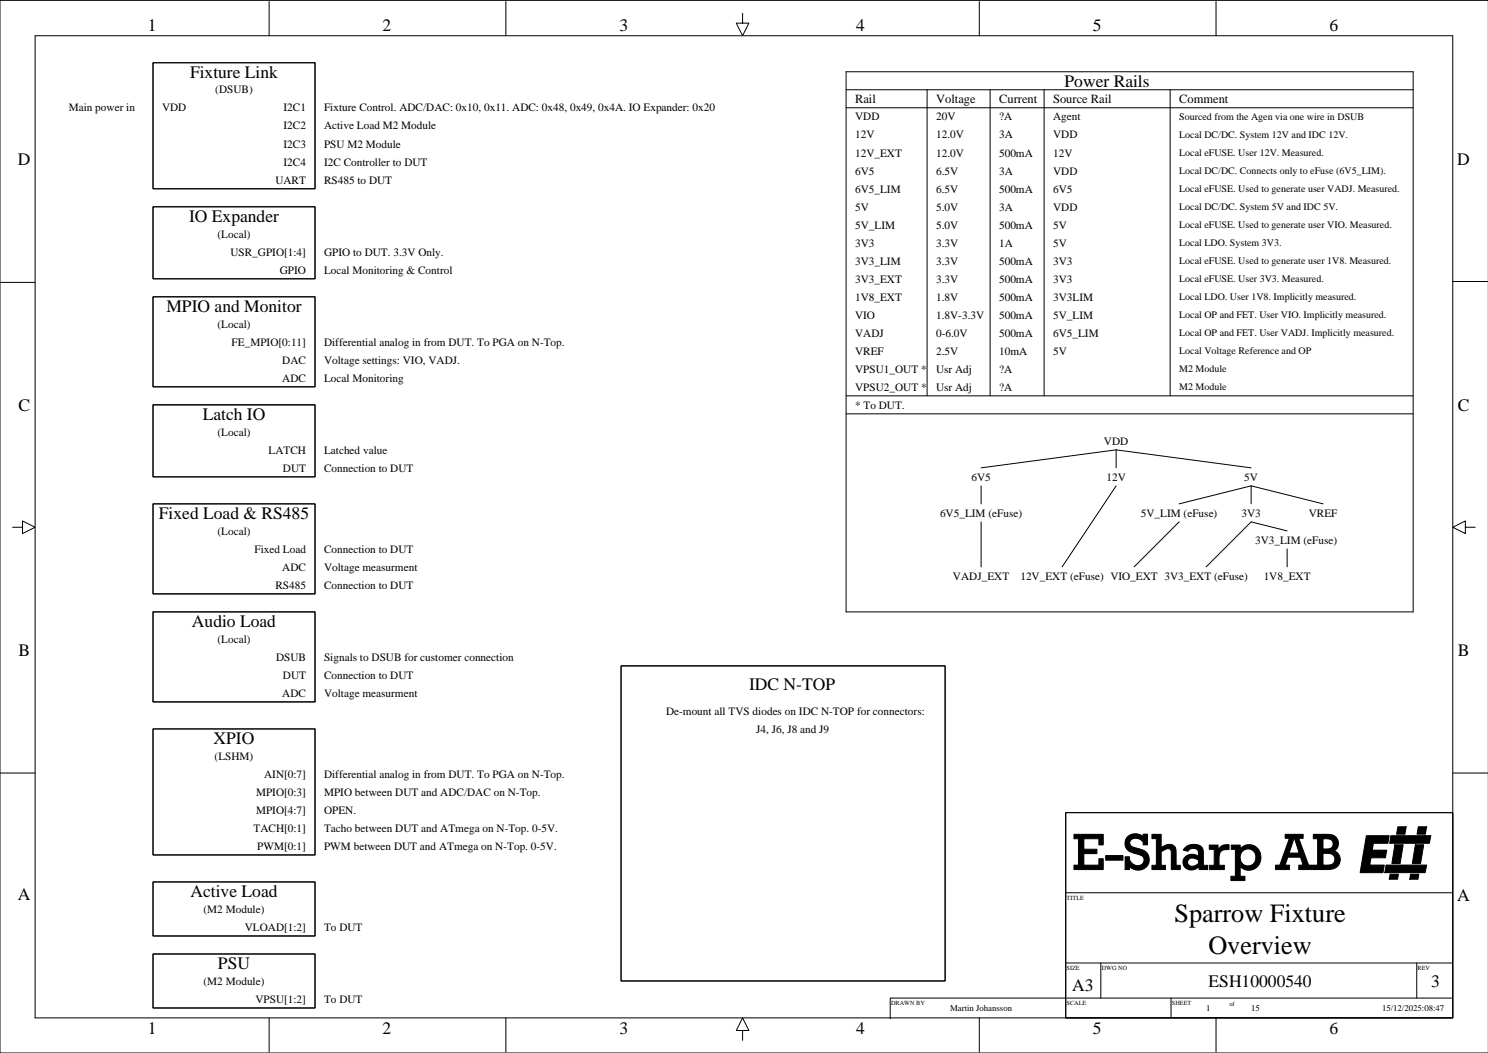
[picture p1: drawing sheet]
<svg xmlns="http://www.w3.org/2000/svg" width="420mm" height="297mm" viewBox="0 0 420 297" stroke-linecap="round" stroke-linejoin="round" font-family="sans-serif">
<defs><g id="words">
<g font-size="7.4">
<text x="331.3" y="260.2">Sparrow Fixture</text>
<text x="340.9" y="269">Overview</text>
</g>
<g font-size="4.9">
<text x="41.7" y="8.7">1</text>
<text x="108" y="8.7">2</text>
<text x="174.7" y="8.7">3</text>
<text x="241.5" y="8.7">4</text>
<text x="308.3" y="8.7">5</text>
<text x="375.1" y="8.7">6</text>
<text x="53.6" y="21.9">Fixture Link</text>
<text x="300.3" y="24.4">Power Rails</text>
<text x="5.1" y="46.5">D</text>
<text x="411.1" y="46.5">D</text>
<text x="53.3" y="62.5">IO Expander</text>
<text x="47" y="87.9">MPIO and Monitor</text>
<text x="5.2" y="115.8">C</text>
<text x="57.2" y="118.4">Latch IO</text>
<text x="411.3" y="115.8">C</text>
<text x="44.8" y="146.3">Fixed Load &amp; RS485</text>
<text x="54.2" y="176.8">Audio Load</text>
<text x="5.2" y="185.2">B</text>
<text x="411.3" y="185.2">B</text>
<text x="211.3" y="194.6">IDC N-TOP</text>
<text x="60.3" y="209.8">XPIO</text>
<text x="5.1" y="254">A</text>
<text x="53.7" y="253">Active Load</text>
<text x="411.1" y="254.2">A</text>
<text x="61.5" y="273.3">PSU</text>
<text x="302.5" y="279.6">A3</text>
<text x="341" y="278.4">ESH10000540</text>
<text x="403.8" y="278.4">3</text>
<text x="41.7" y="291.8">1</text>
<text x="108" y="291.8">2</text>
<text x="174.7" y="291.8">3</text>
<text x="241.5" y="291.8">4</text>
<text x="308.3" y="291.8">5</text>
<text x="375.1" y="291.8">6</text>
</g>
<g font-size="3.5">
<text x="241.2" y="29">Rail</text>
<text x="264.1" y="29">Voltage</text>
<text x="281.9" y="29">Current</text>
<text x="297.1" y="29">Source Rail</text>
<text x="332.7" y="29">Comment</text>
</g>
<g font-size="3.2">
<text x="60.7" y="26.4">(DSUB)</text>
<text x="19.4" y="31.5">Main power in</text>
<text x="45.7" y="31.5">VDD</text>
<text x="80" y="31.5">I2C1</text>
<text x="91.4" y="31.5">Fixture Control. ADC/DAC: 0x10, 0x11. ADC: 0x48, 0x49, 0x4A. IO Expander: 0x20</text>
<text x="241.2" y="34">VDD</text>
<text x="264.1" y="34">20V</text>
<text x="281.9" y="34">?A</text>
<text x="297.1" y="34">Agent</text>
<text x="80" y="36.5">I2C2</text>
<text x="80" y="41.6">I2C3</text>
<text x="91.4" y="36.5">Active Load M2 Module</text>
<text x="91.4" y="41.6">PSU M2 Module</text>
<text x="241.2" y="39.1">12V</text>
<text x="264.1" y="39.1">12.0V</text>
<text x="281.9" y="39.1">3A</text>
<text x="297.1" y="39.1">VDD</text>
<text x="80" y="46.7">I2C4</text>
<text x="91.4" y="46.7">I2C Controller to DUT</text>
<text x="241.2" y="44.1">12V_EXT</text>
<text x="264.1" y="44.1">12.0V</text>
<text x="281.9" y="44.1">500mA</text>
<text x="297.1" y="44.1">12V</text>
<text x="77.7" y="51.8">UART</text>
<text x="91.4" y="51.8">RS485 to DUT</text>
<text x="241.2" y="49.2">6V5</text>
<text x="264.1" y="49.2">6.5V</text>
<text x="281.9" y="49.2">3A</text>
<text x="297.1" y="49.2">VDD</text>
<text x="241.2" y="59.4">5V</text>
<text x="241.2" y="54.3">6V5_LIM</text>
<text x="264.1" y="59.4">5.0V</text>
<text x="264.1" y="54.3">6.5V</text>
<text x="281.9" y="54.3">500mA</text>
<text x="281.9" y="59.4">3A</text>
<text x="297.1" y="54.3">6V5</text>
<text x="297.1" y="59.4">VDD</text>
<text x="241.2" y="64.5">5V_LIM</text>
<text x="264.1" y="64.5">5.0V</text>
<text x="281.9" y="64.5">500mA</text>
<text x="297.1" y="64.5">5V</text>
<text x="61.4" y="67">(Local)</text>
<text x="241.2" y="69.5">3V3</text>
<text x="264.1" y="69.5">3.3V</text>
<text x="281.9" y="69.5">1A</text>
<text x="297.1" y="69.5">5V</text>
<text x="65" y="72.1">USR_GPIO[1:4]</text>
<text x="78.9" y="77.2">GPIO</text>
<text x="91.4" y="72.1">GPIO to DUT. 3.3V Only.</text>
<text x="91.4" y="77.2">Local Monitoring &amp; Control</text>
<text x="241.2" y="74.6">3V3_LIM</text>
<text x="264.1" y="74.6">3.3V</text>
<text x="281.9" y="74.6">500mA</text>
<text x="297.1" y="74.6">3V3</text>
<text x="241.2" y="79.7">3V3_EXT</text>
<text x="264.1" y="79.7">3.3V</text>
<text x="281.9" y="79.7">500mA</text>
<text x="297.1" y="79.7">3V3</text>
<text x="241.2" y="84.8">1V8_EXT</text>
<text x="241.2" y="89.9">VIO</text>
<text x="264.1" y="84.8">1.8V</text>
<text x="264.1" y="89.9">1.8V-3.3V</text>
<text x="281.9" y="84.8">500mA</text>
<text x="281.9" y="89.9">500mA</text>
<text x="297.1" y="89.9">5V_LIM</text>
<text x="297.1" y="84.8">3V3LIM</text>
<text x="61.4" y="92.4">(Local)</text>
<text x="241.2" y="94.9">VADJ</text>
<text x="264.1" y="94.9">0-6.0V</text>
<text x="281.9" y="94.9">500mA</text>
<text x="297.1" y="94.9">6V5_LIM</text>
<text x="65.4" y="97.5">FE_MPIO[0:11]</text>
<text x="91.4" y="97.5">Differential analog in from DUT. To PGA on N-Top.</text>
<text x="241.2" y="100">VREF</text>
<text x="264.1" y="100">2.5V</text>
<text x="281.9" y="100">10mA</text>
<text x="297.1" y="100">5V</text>
<text x="79.6" y="102.6">DAC</text>
<text x="79.6" y="107.6">ADC</text>
<text x="91.4" y="107.6">Local Monitoring</text>
<text x="91.4" y="102.6">Voltage settings: VIO, VADJ.</text>
<text x="241.2" y="105.1">VPSU1_OUT *</text>
<text x="264.1" y="105.1">Usr Adj</text>
<text x="281.9" y="105.1">?A</text>
<text x="241.2" y="110.2">VPSU2_OUT *</text>
<text x="264.1" y="110.2">Usr Adj</text>
<text x="281.9" y="110.2">?A</text>
<text x="241.2" y="115.3">* To DUT.</text>
<text x="61.4" y="122.9">(Local)</text>
<text x="311.4" y="125.4">VDD</text>
<text x="75.8" y="127.9">LATCH</text>
<text x="91.4" y="127.9">Latched value</text>
<text x="79.8" y="133">DUT</text>
<text x="91.4" y="133">Connection to DUT</text>
<text x="274.1" y="135.6">6V5</text>
<text x="312.2" y="135.6">12V</text>
<text x="351" y="135.6">5V</text>
<text x="265.2" y="145.7">6V5_LIM (eFuse)</text>
<text x="321.9" y="145.7">5V_LIM (eFuse)</text>
<text x="350.2" y="145.7">3V3</text>
<text x="369.2" y="145.7">VREF</text>
<text x="61.4" y="150.8">(Local)</text>
<text x="71.8" y="155.9">Fixed Load</text>
<text x="91.4" y="155.9">Connection to DUT</text>
<text x="354.1" y="153.3">3V3_LIM (eFuse)</text>
<text x="79.6" y="161">ADC</text>
<text x="91.4" y="161">Voltage measurment</text>
<text x="77.7" y="166">RS485</text>
<text x="91.4" y="166">Connection to DUT</text>
<text x="268.9" y="163.5">VADJ_EXT</text>
<text x="287.9" y="163.5">12V_EXT (eFuse) VIO_EXT 3V3_EXT (eFuse)</text>
<text x="356.5" y="163.5">1V8_EXT</text>
<text x="61.4" y="181.3">(Local)</text>
<text x="77.9" y="186.4">DSUB</text>
<text x="79.8" y="191.4">DUT</text>
<text x="91.4" y="186.4">Signals to DSUB for customer connection</text>
<text x="91.4" y="191.4">Connection to DUT</text>
<text x="79.6" y="196.5">ADC</text>
<text x="91.4" y="196.5">Voltage measurment</text>
<text x="187.9" y="201.6">De-mount all TVS diodes on IDC N-TOP for connectors:</text>
<text x="213.3" y="206.7">J4, J6, J8 and J9</text>
<text x="60.6" y="214.3">(LSHM)</text>
<text x="74.5" y="219.4">AIN[0:7]</text>
<text x="91.4" y="219.4">Differential analog in from DUT. To PGA on N-Top.</text>
<text x="72.2" y="224.4">MPIO[0:3]</text>
<text x="91.4" y="224.4">MPIO between DUT and ADC/DAC on N-Top.</text>
<text x="72.2" y="229.5">MPIO[4:7]</text>
<text x="91.4" y="229.5">OPEN.</text>
<text x="71.5" y="234.6">TACH[0:1]</text>
<text x="72.6" y="239.7">PWM[0:1]</text>
<text x="91.4" y="234.6">Tacho between DUT and ATmega on N-Top. 0-5V.</text>
<text x="91.4" y="239.7">PWM between DUT and ATmega on N-Top. 0-5V.</text>
<text x="57.4" y="257.5">(M2 Module)</text>
<text x="69.1" y="262.5">VLOAD[1:2]</text>
<text x="91.4" y="262.5">To DUT</text>
<text x="57.4" y="277.8">(M2 Module)</text>
<text x="72.1" y="282.9">VPSU[1:2]</text>
<text x="91.4" y="282.9">To DUT</text>
</g>
<g font-size="2.8">
<text x="332.7" y="33.9">Sourced from the Agen via one wire in DSUB</text>
<text x="332.7" y="39">Local DC/DC. System 12V and IDC 12V.</text>
<text x="332.7" y="44">Local eFUSE. User 12V. Measured.</text>
<text x="332.7" y="49.1">Local DC/DC. Connects only to eFuse (6V5_LIM).</text>
<text x="332.7" y="54.2">Local eFUSE. Used to generate user VADJ. Measured.</text>
<text x="332.7" y="59.3">Local DC/DC. System 5V and IDC 5V.</text>
<text x="332.7" y="64.3">Local eFUSE. Used to generate user VIO. Measured.</text>
<text x="332.7" y="69.4">Local LDO. System 3V3.</text>
<text x="332.7" y="74.5">Local eFUSE. Used to generate user 1V8. Measured.</text>
<text x="332.7" y="79.6">Local eFUSE. User 3V3. Measured.</text>
<text x="332.7" y="84.7">Local LDO. User 1V8. Implicitly measured.</text>
<text x="332.7" y="89.7">Local OP and FET. User VIO. Implicitly measured.</text>
<text x="332.7" y="94.8">Local OP and FET. User VADJ. Implicitly measured.</text>
<text x="332.7" y="99.9">Local Voltage Reference and OP</text>
<text x="332.7" y="105">M2 Module</text>
<text x="332.7" y="110.1">M2 Module</text>
</g>
<g font-size="2.5">
<text x="268.1" y="285.2">Martin Johansson</text>
<text x="340.3" y="285.2">1</text>
<text x="353" y="285.2">15</text>
<text x="389.9" y="285.2">15/12/2025:08:47</text>
</g>
<g font-size="1.8">
<text x="300.9" y="253.8">TITLE</text>
<text x="300.9" y="273.6">SIZE</text>
<text x="310.8" y="273.6">DWG NO</text>
<text x="400" y="273.6">REV</text>
<text x="251.4" y="283.5">DRAWN BY</text>
<text x="300.9" y="283.5">SCALE</text>
<text x="330.6" y="283.5">SHEET</text>
<text x="346.9" y="283.7">of</text>
</g>
</g></defs>
<g fill="none" stroke="#000" stroke-width=".28">
<path d="M9.9 10.1h400v277h-400zM43.2 17.7h45.7v35.6h-45.7zM75.9 .4v9.7M142.7 .4v9.7M209.5 3.7v2.8h1.8l-1.8 3.6-1.8-3.6h1.8M276.3 .4v9.7M343.1 .4v9.7M419.9 .1h-419.9v296.9h419.9M238.7 30.4h160M238.7 20.2h160v152.4h-160zM238.7 25.3h160M261.6 25.3v86.4"/>
<path d="M279.3 25.3v86.4M294.6 25.3v86.4M330.1 25.3v86.4M43.2 58.3h45.7v20.3h-45.7zM0 79.7h9.9M409.9 79.4h9.9M43.2 83.7h45.7v25.4h-45.7zM43.2 114.2h45.7v20.3h-45.7zM238.7 111.7h160M238.7 116.7h160M276.8 137.1v5M314.9 126.9v5.1"/>
<path d="M314.9 126.9l-38.1 5.1M314.9 137.1l-15.2 22.8M314.9 126.9l38.1 5.1M353 137.1v5M353 137.1l20.3 5M353 137.1l-20.3 5M3.6 148.7h2.7v-1.7l3.6 1.7-3.6 1.8v-1.8M43.2 142.1h45.7v25.4h-45.7zM276.8 147.2v12.7M332.7 147.2l-12.7 12.7M363.1 149.8l-10.1-2.6-12.7 12.7M363.1 154.8v5.1"/>
<path d="M413.4 148.7v-1.7l-3.5 1.7 3.5 1.8v-1.8h2.8M43.2 172.6h45.7v25.4h-45.7zM175.2 187.8h91.4v88.9h-91.4zM0 218.1h9.9M43.2 205.6h45.7v35.6h-45.7zM409.9 218.1h9.9M300.7 229.2h109.2v57.9h-109.2zM43.2 248.8h45.7v15.2h-45.7zM300.7 251.8h108.9M43.2 269.1h45.7v15.2h-45.7zM300.7 271.6h108.9M310.6 271.6v9.9"/>
<path d="M399.7 271.6v9.9M75.9 287.1v9.7M142.7 287.1v9.7M209.5 290.7h1.8l-1.8-3.6-1.8 3.6h1.8v2.8M276.3 287.1v9.7M330.4 281.5v5.6M343.1 287.1v9.7M409.6 281.5h-158.5v5.9"/>
</g>
<g fill="#000" stroke="#000" stroke-width=".28">
<path d="M393.5 238.3h2.4l-.9 5.3h-2.3z" fill-rule="evenodd"/>
<path d="M394.4 233.2h2.3l-.3 2.1h-2.4z" fill-rule="evenodd"/>
<path d="M399.3 238.3h2.4l-.9 5.3h-2.3z" fill-rule="evenodd"/>
<path d="M392.4 235.7h11.3l-.4 2.2h-11.3z" fill-rule="evenodd"/>
<path d="M400.1 233.2h2.4l-.4 2.1h-2.3z" fill-rule="evenodd"/>
<path d="M303 235.4h8.3v3h-1.3v-1.8h-4.2v3h3.7v1.2h-3.7v3.3h4.2v-1.9h1.3v3.1h-8.3v-1.2h1.3v-7.5h-1.3z" fill-rule="evenodd"/>
<path d="M311.9 241.3h4.9v1.3h-4.9z" fill-rule="evenodd"/>
<path d="M318.1 236.1a3.4 3.4 0 0 1 4.4-.1v-.7h1.2v3h-1.2a1.9 1.9 0 0 0-2.1-1.8 1.37 1.37 0 0 0-1.7 1.3 1.37 1.37 0 0 0 1.6 1.4l.8 .2a3 3 0 0 1 3.1 2.8 3 3 0 0 1-2.6 3.2l-1.5-.1-1.4-.8v.8h-1.3v-3.6h1.3a2.36 2.36 0 0 0 2.3 2.5 1.61 1.61 0 0 0 1.8-1.6 1.61 1.61 0 0 0-1.8-1.6l-.7-.2a2.88 2.88 0 0 1-2.5-4.4z" fill-rule="evenodd"/>
<path d="M325 235.4h2.6v3.8a2.64 2.64 0 0 1 3.8-.4l.4 1.3v4h1.2v1.2h-2.5l-.1-4.9-.2-.7a1.55 1.55 0 0 0-2.1 .3l-.5 .3v3.8h1.2v1.2h-3.8v-1.2h1.2v-7.5h-1.2z" fill-rule="evenodd"/>
<path d="M334.5 239a3.3 3.3 0 0 1 4.7 .2l.3 1.1v3.8h1.2v1.2h-2.4l-.1-2.6a1.83 1.83 0 0 0-3.1 .1 1.31 1.31 0 0 0 .6 1.5 1.31 1.31 0 0 0 1.5-.1l.9-.7v1.1a2.4 2.4 0 0 1-3.1 .6 2.4 2.4 0 0 1-1-3 2.9 2.9 0 0 1 4.2-.6l-.1-1.3-.3-.6a1.84 1.84 0 0 0-2.7 .4l-1.3-.3z" fill-rule="evenodd"/>
<path d="M341.2 238.4h2.4v1.5l.5-.8 .7-.6 1.9-.2v1.3a2.13 2.13 0 0 0-2.6 1.3l-.2 3.2h1.5v1.2h-4.2v-1.2h1.4v-4.5h-1.4z" fill-rule="evenodd"/>
<path d="M347.4 238.4h2.5v1.1a3.4 3.4 0 0 1 4.4-.7 3.4 3.4 0 0 1 1.3 4.3 3.4 3.4 0 0 1-5.7 1.3v-2.1l.3 .8a2.28 2.28 0 0 0 3.2 .6 2.28 2.28 0 0 0 .4-3.3 2.28 2.28 0 0 0-3.4-.1l-.5 1.4v5.5h1.3v1.2h-3.9v-1.2h1.2v-7.6h-1.1z" fill-rule="evenodd"/>
<path d="M362.6 235.4h2.5v1.1l-1.4 4.1h2.8l-1.4-4.1v-1.1h2.6v1.1h-1.3l2.8 7.6h1.1v1.2h-3.9v-1.2h1.3l-.8-2.3h-3.6l-.7 2.3h1.2v1.2h-3.9v-1.2h1.2l2.7-7.6h-1.2z" fill-rule="evenodd"/>
<path d="M370.5 235.4h2.7v4.1h1a1.51 1.51 0 0 0 1.9-1.5 1.51 1.51 0 0 0-1.9-1.4h-.9v-1.2h.5a3.1 3.1 0 0 1 3.5 1.4 2.41 2.41 0 0 1-.9 3.2 2.77 2.77 0 0 1 1.6 3.4 2.77 2.77 0 0 1-3.3 1.9h-1.4v-1.2l1.3-.1a1.7 1.7 0 0 0 2-1.7 1.7 1.7 0 0 0-2.2-1.6h-1.2v4.6h-2.7v-1.2h1.2v-7.5h-1.2z" fill-rule="evenodd"/>
<path d="M385.5 235.7h6.4l-.3 2.2h-4.1l-.4 1.9h4.1l-.3 2.2h-4.1l-.4 2h4.1l-.3 2.2h-6.5z" fill-rule="evenodd"/>
<path d="M391 244h11.5l-.4 2.2h-11.4z" fill-rule="evenodd"/>
<path d="M392.2 246.6h2.3l-.2 1.4h-2.3z" fill-rule="evenodd"/>
<path d="M398 246.6h2.3l-.2 1.4h-2.4z" fill-rule="evenodd"/>
</g>
<use href="#words"/>
</svg>
